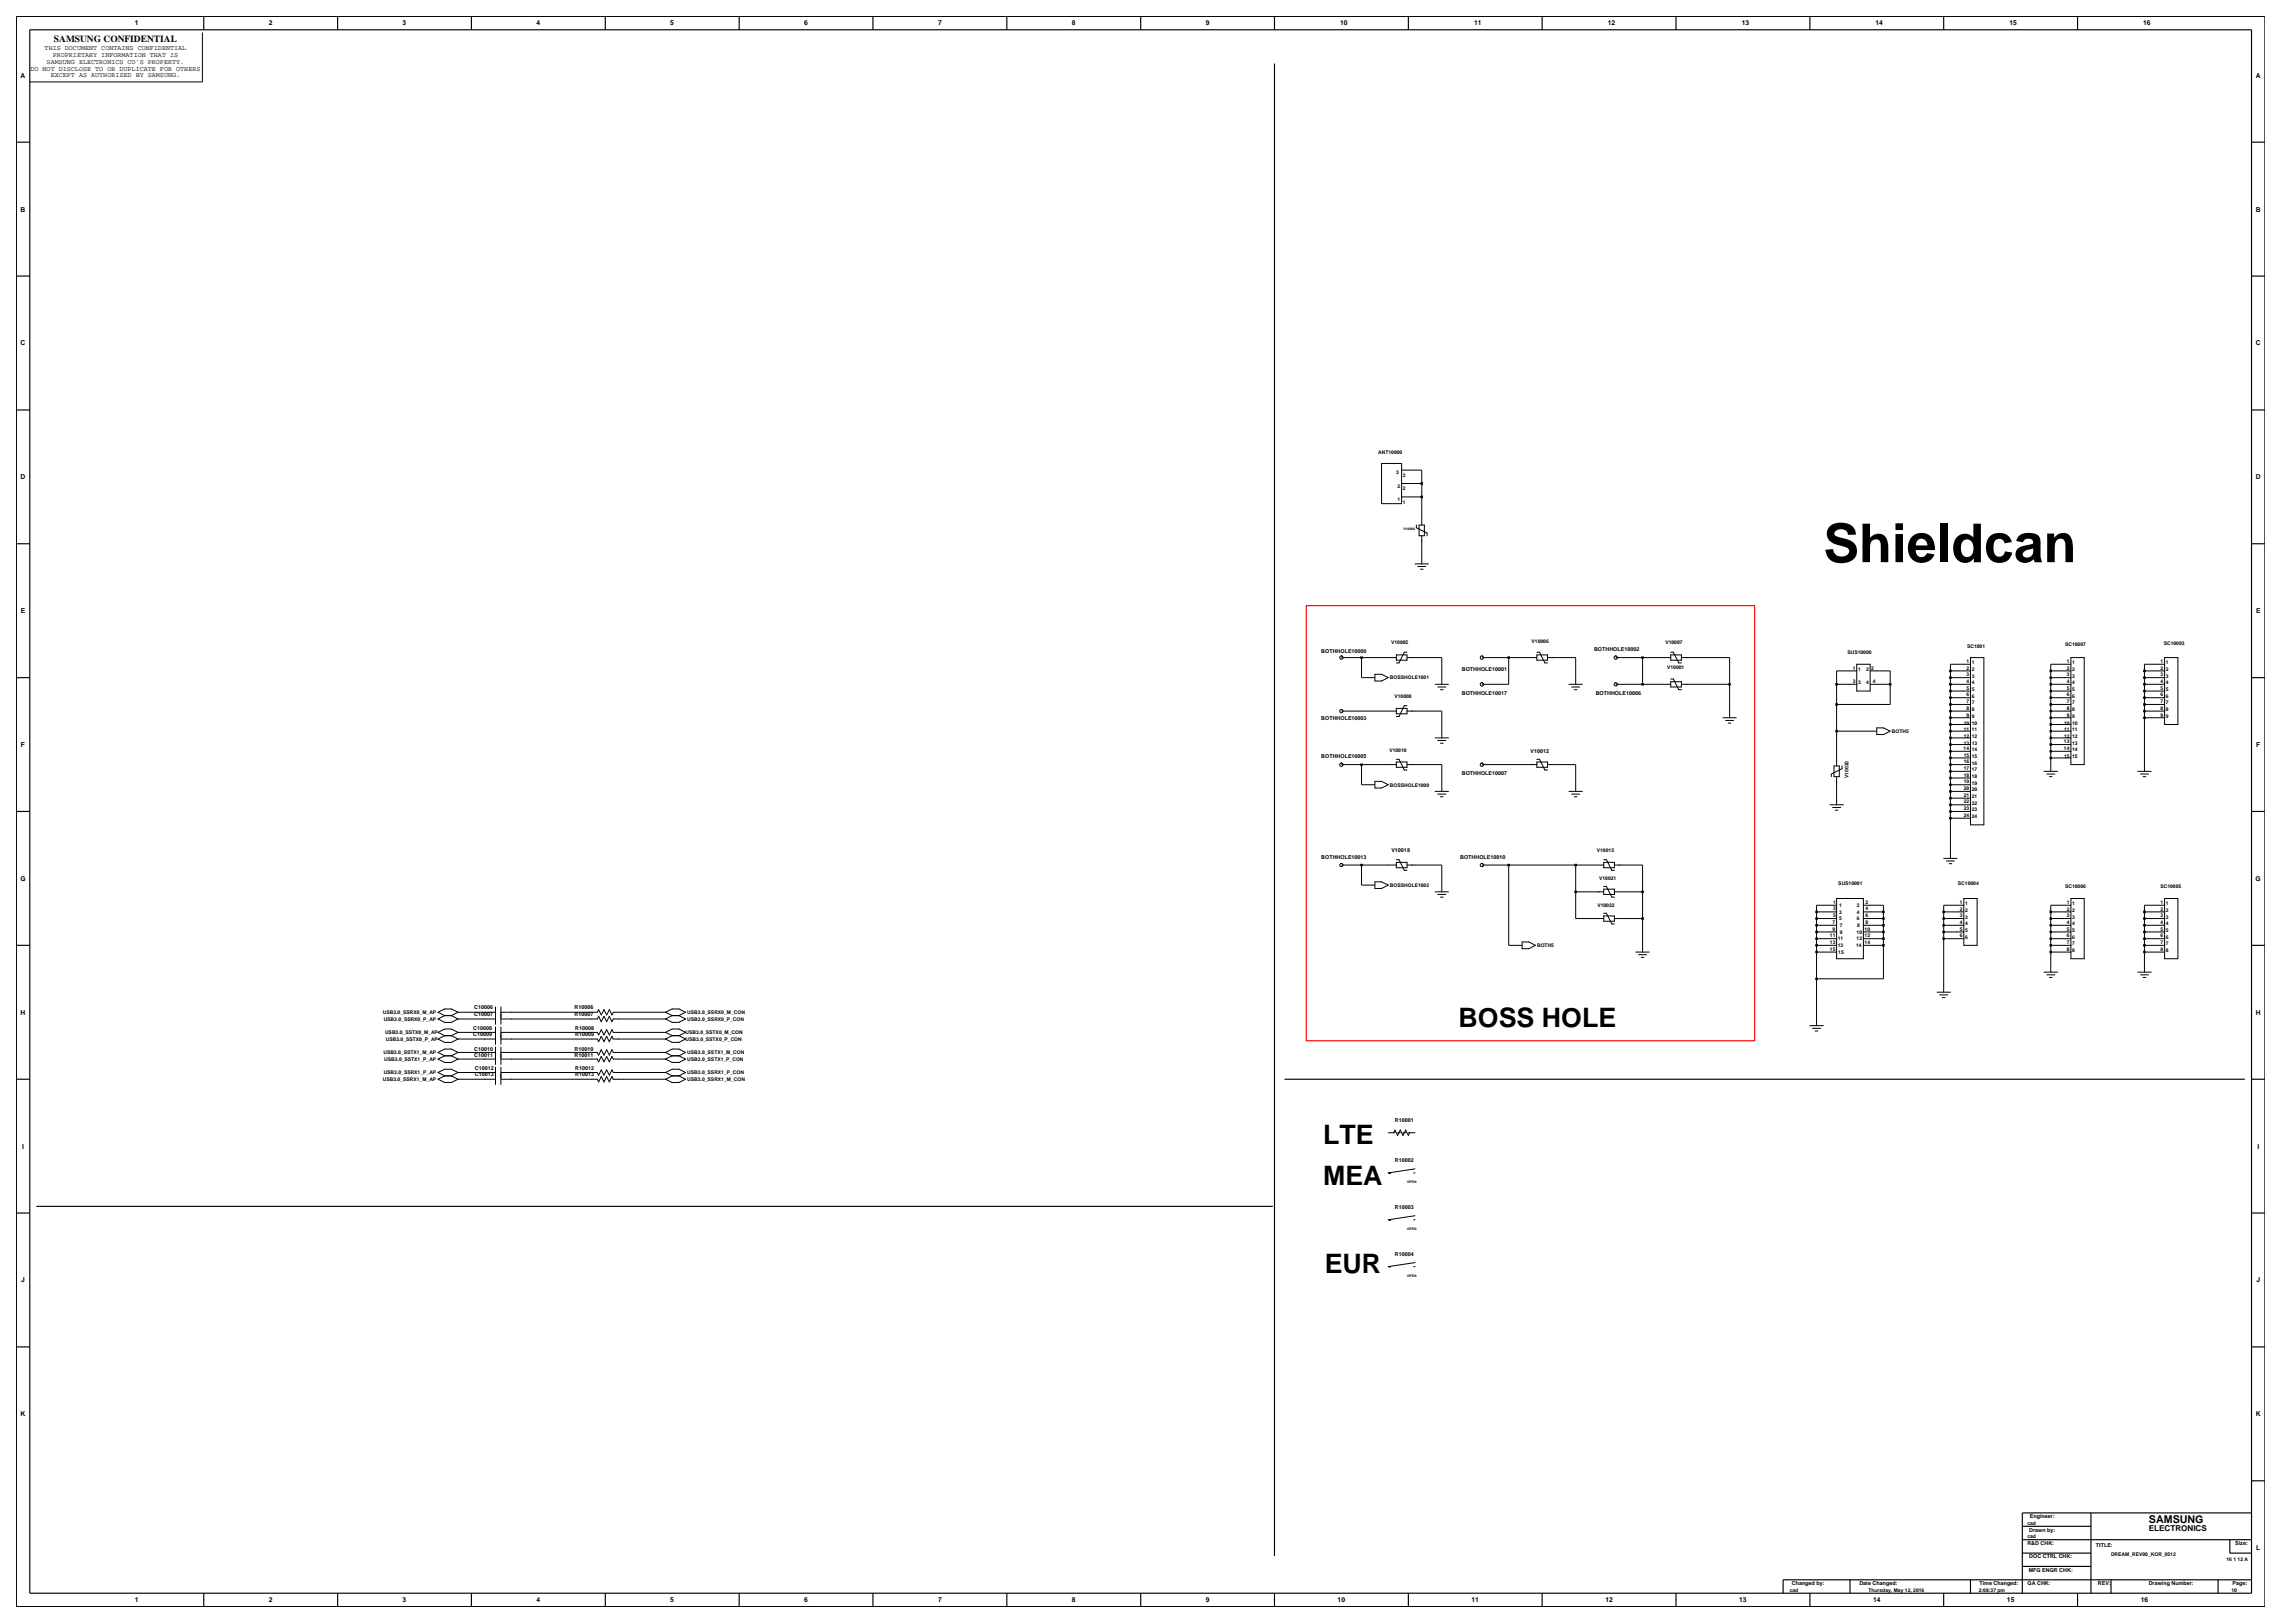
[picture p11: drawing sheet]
<svg xmlns="http://www.w3.org/2000/svg" width="420mm" height="297mm" viewBox="0 0 420 297" stroke-linecap="round" stroke-linejoin="round" font-family="sans-serif">
<defs><g id="words">
<text font-size="9.8" x="333.7" y="102.9">Shieldcan</text>
<g font-size="4.9">
<text x="266.9" y="188">BOSS HOLE</text>
<text x="242.1" y="209.4">LTE</text>
<text x="242.1" y="216.8">MEA</text>
<text x="242.4" y="233">EUR</text>
</g>
<text font-size="2" x="393.3" y="278.8">SAMSUNG</text>
<text font-size="1.7" x="9.9" y="7.7">SAMSUNG CONFIDENTIAL</text>
<text font-size="1.5" x="393.3" y="280.1">ELECTRONICS</text>
<g font-size="1.2">
<text x="24.7" y="4.7">1</text>
<text x="49.2" y="4.7">2</text>
<text x="73.7" y="4.7">3</text>
<text x="98.2" y="4.7">4</text>
<text x="122.7" y="4.7">5</text>
<text x="147.2" y="4.7">6</text>
<text x="171.7" y="4.7">7</text>
<text x="196.2" y="4.7">8</text>
<text x="220.7" y="4.7">9</text>
<text x="245.3" y="4.7">10</text>
<text x="269.8" y="4.7">11</text>
<text x="294.3" y="4.7">12</text>
<text x="318.7" y="4.7">13</text>
<text x="343.2" y="4.7">14</text>
<text x="367.7" y="4.7">15</text>
<text x="392.2" y="4.7">16</text>
<text x="8.2" y="9.2">THIS DOCUMENT CONTAINS CONFIDENTIAL</text>
<text x="8.5" y="11.7">SAMSUNG ELECTRONICS CO'S PROPERTY.</text>
<text x="9.6" y="10.5">PROPRIETARY INFORMATION THAT IS</text>
<text x="3.8" y="14.2">A</text>
<text x="5.6" y="12.9">DO NOT DISCLOSE TO OR DUPLICATE FOR OTHERS</text>
<text x="9.3" y="14.1">EXCEPT AS AUTHORIZED BY SAMSUNG.</text>
<text x="412.8" y="14.2">A</text>
<text x="3.8" y="38.7">B</text>
<text x="412.8" y="38.7">B</text>
<text x="3.8" y="63.2">C</text>
<text x="412.8" y="63.2">C</text>
<text x="3.8" y="87.7">D</text>
<text x="412.8" y="87.7">D</text>
<text x="3.8" y="112.2">E</text>
<text x="412.9" y="112.2">E</text>
<text x="3.8" y="136.7">F</text>
<text x="412.9" y="136.7">F</text>
<text x="3.7" y="161.2">G</text>
<text x="412.8" y="161.2">G</text>
<text x="3.8" y="185.7">H</text>
<text x="412.8" y="185.7">H</text>
<text x="4" y="210.2">I</text>
<text x="413.1" y="210.2">I</text>
<text x="3.9" y="234.7">J</text>
<text x="412.9" y="234.7">J</text>
<text x="3.8" y="259.2">K</text>
<text x="412.8" y="259.2">K</text>
<text x="412.9" y="283.7">L</text>
<text x="24.7" y="293.2">1</text>
<text x="49.2" y="293.2">2</text>
<text x="73.7" y="293.2">3</text>
<text x="98.2" y="293.2">4</text>
<text x="122.7" y="293.2">5</text>
<text x="147.2" y="293.2">6</text>
<text x="171.7" y="293.2">7</text>
<text x="196.2" y="293.2">8</text>
<text x="220.7" y="293.2">9</text>
<text x="244.8" y="293.2">10</text>
<text x="269.3" y="293.2">11</text>
<text x="293.8" y="293.2">12</text>
<text x="318.3" y="293.2">13</text>
<text x="342.8" y="293.2">14</text>
<text x="367.3" y="293.2">15</text>
<text x="391.8" y="293.2">16</text>
</g>
<g font-size="1">
<text x="241.8" y="119.5">BOTHHOLE10000</text>
<text x="291.7" y="119.2">BOTHHOLE10002</text>
<text x="267.5" y="122.8">BOTHHOLE10001</text>
<text x="241.8" y="131.7">BOTHHOLE10003</text>
<text x="267.5" y="127.1">BOTHHOLE10017</text>
<text x="292" y="127.1">BOTHHOLE10006</text>
<text x="280.1" y="137.8">V10012</text>
<text x="241.8" y="138.7">BOTHHOLE10005</text>
<text x="267.5" y="141.8">BOTHHOLE10007</text>
<text x="254.6" y="155.9">V10018</text>
<text x="241.8" y="157.1">BOTHHOLE10013</text>
<text x="267.2" y="157.1">BOTHHOLE10010</text>
<text x="86.8" y="184.7">C10006</text>
<text x="86.8" y="185.9">C10007</text>
<text x="105.2" y="184.7">R10006</text>
<text x="105.2" y="185.9">R10007</text>
<text x="86.6" y="188.4">C10008</text>
<text x="86.6" y="189.6">C10009</text>
<text x="105.3" y="189.6">R10009</text>
<text x="105.3" y="188.4">R10008</text>
<text x="86.8" y="193.5">C10011</text>
<text x="86.8" y="192.3">C10010</text>
<text x="86.9" y="197">C10013</text>
<text x="86.9" y="195.7">C10012</text>
<text x="105.2" y="193.5">R10011</text>
<text x="105.2" y="192.3">R10010</text>
<text x="105.3" y="195.7">R10012</text>
<text x="105.3" y="197">R10013</text>
<text x="255.3" y="205.3">R10001</text>
<text x="255.3" y="212.7">R10002</text>
<text x="255.3" y="221.2">R10003</text>
<text x="255.3" y="229.8">R10004</text>
<text x="371.4" y="280.2">Drawn by:</text>
<text x="371.5" y="277.8">Engineer:</text>
<text x="371" y="282.7">R&amp;D CHK:</text>
<text x="371.3" y="287.6">MFG ENGR CHK:</text>
<text x="371.4" y="285.2">DOC CTRL CHK:</text>
<text x="383.6" y="283">TITLE:</text>
<text x="409.1" y="282.7">Size:</text>
<text x="327.9" y="290.1">Changed by:</text>
<text x="340.3" y="290.1">Date Changed:</text>
<text x="362.2" y="290.1">Time Changed:</text>
<text x="371.1" y="290.1">QA CHK:</text>
<text x="383.9" y="290.1">REV:</text>
<text x="393.2" y="290.1">Drawing Number:</text>
<text x="408.6" y="290.1">Page:</text>
</g>
<g font-size=".9">
<text x="252.2" y="83">ANT10000</text>
<text x="255.5" y="86.8">3</text>
<text x="255.8" y="89.2">2</text>
<text x="256.8" y="89.7">2</text>
<text x="256.8" y="87.3">3</text>
<text x="255.8" y="91.7">1</text>
<text x="256.8" y="92.2">1</text>
<text x="254.6" y="117.9">V10005</text>
<text x="280.3" y="117.6">V10006</text>
<text x="304.8" y="117.9">V10007</text>
<text x="338.1" y="119.6">SUS10000</text>
<text x="360" y="118.6">SC1001</text>
<text x="377.9" y="118.2">SC10007</text>
<text x="396" y="118">SC10003</text>
<text x="254.4" y="124.3">BOSSHOLE1001</text>
<text x="305.1" y="122.5">V10001</text>
<text x="339.1" y="122.5">1</text>
<text x="339.1" y="125">3</text>
<text x="340" y="122.8">1</text>
<text x="340" y="125.2">3</text>
<text x="341.5" y="122.8">2</text>
<text x="341.5" y="125.2">4</text>
<text x="342.5" y="122.5">2</text>
<text x="342.7" y="125">4</text>
<text x="359.9" y="123.8">3</text>
<text x="359.9" y="125">4</text>
<text x="359.9" y="122.5">2</text>
<text x="359.9" y="121.3">1</text>
<text x="360.9" y="124">3</text>
<text x="360.9" y="125.2">4</text>
<text x="360.9" y="122.8">2</text>
<text x="360.9" y="121.5">1</text>
<text x="378.2" y="122.5">2</text>
<text x="378.2" y="123.8">3</text>
<text x="378.2" y="125">4</text>
<text x="378.2" y="121.3">1</text>
<text x="379.2" y="122.8">2</text>
<text x="379.2" y="124">3</text>
<text x="379.2" y="125.2">4</text>
<text x="379.2" y="121.5">1</text>
<text x="395.4" y="121.3">1</text>
<text x="395.4" y="122.5">2</text>
<text x="395.4" y="123.8">3</text>
<text x="395.4" y="125">4</text>
<text x="396.4" y="125.2">4</text>
<text x="396.4" y="121.5">1</text>
<text x="396.4" y="122.8">2</text>
<text x="396.4" y="124">3</text>
<text x="255.2" y="127.7">V10008</text>
<text x="359.9" y="126.2">5</text>
<text x="359.9" y="127.4">6</text>
<text x="359.9" y="128.7">7</text>
<text x="359.9" y="129.9">8</text>
<text x="359.9" y="131.1">9</text>
<text x="360.9" y="126.5">5</text>
<text x="360.9" y="127.7">6</text>
<text x="360.9" y="128.9">7</text>
<text x="360.9" y="130.1">8</text>
<text x="360.9" y="131.3">9</text>
<text x="378.2" y="131.1">9</text>
<text x="378.2" y="126.2">5</text>
<text x="378.2" y="127.4">6</text>
<text x="378.2" y="128.7">7</text>
<text x="378.2" y="129.9">8</text>
<text x="379.2" y="126.5">5</text>
<text x="379.2" y="127.7">6</text>
<text x="379.2" y="128.9">7</text>
<text x="379.2" y="130.1">8</text>
<text x="379.2" y="131.3">9</text>
<text x="395.4" y="126.2">5</text>
<text x="395.4" y="127.4">6</text>
<text x="395.4" y="128.7">7</text>
<text x="395.4" y="129.9">8</text>
<text x="395.4" y="131.1">9</text>
<text x="396.4" y="126.5">5</text>
<text x="396.4" y="127.7">6</text>
<text x="396.4" y="128.9">7</text>
<text x="396.4" y="130.1">8</text>
<text x="396.4" y="131.3">9</text>
<text x="254.3" y="137.5">V10010</text>
<text x="346.2" y="134.1">BOTH5</text>
<text x="359.3" y="137.2">14</text>
<text x="359.4" y="132.6">10</text>
<text x="359.4" y="133.8">11</text>
<text x="359.4" y="135">12</text>
<text x="359.4" y="136.2">13</text>
<text x="360.9" y="132.6">10</text>
<text x="360.9" y="133.8">11</text>
<text x="360.9" y="135">12</text>
<text x="360.9" y="136.2">13</text>
<text x="360.9" y="137.5">14</text>
<text x="377.7" y="136">13</text>
<text x="377.7" y="137.2">14</text>
<text x="377.8" y="132.6">10</text>
<text x="377.8" y="133.8">11</text>
<text x="377.8" y="135">12</text>
<text x="379.2" y="132.6">10</text>
<text x="379.2" y="133.8">11</text>
<text x="379.2" y="135">12</text>
<text x="379.2" y="136.2">13</text>
<text x="379.2" y="137.5">14</text>
<text x="254.4" y="143.9">BOSSHOLE1000</text>
<text x="338.3" y="142.4" transform="rotate(-90 338.3 142.4)">V10020</text>
<text x="359.4" y="142.1">18</text>
<text x="359.4" y="143.4">19</text>
<text x="359.4" y="138.4">15</text>
<text x="359.4" y="139.7">16</text>
<text x="359.4" y="140.9">17</text>
<text x="360.9" y="142.4">18</text>
<text x="360.9" y="143.6">19</text>
<text x="360.9" y="138.7">15</text>
<text x="360.9" y="139.9">16</text>
<text x="360.9" y="141.1">17</text>
<text x="377.8" y="138.7">15</text>
<text x="379.2" y="138.7">15</text>
<text x="359.4" y="144.6">20</text>
<text x="359.4" y="145.8">21</text>
<text x="359.4" y="147">22</text>
<text x="359.4" y="148.3">23</text>
<text x="359.4" y="149.5">24</text>
<text x="360.9" y="144.8">20</text>
<text x="360.9" y="146">21</text>
<text x="360.9" y="147.3">22</text>
<text x="360.9" y="148.5">23</text>
<text x="360.9" y="149.7">24</text>
<text x="292.2" y="155.9">V10015</text>
<text x="292.6" y="161">V10021</text>
<text x="336.4" y="162">SUS10001</text>
<text x="358.3" y="162">SC10004</text>
<text x="254.4" y="162.3">BOSSHOLE1002</text>
<text x="292.3" y="165.9">V10022</text>
<text x="335.5" y="167.8">5</text>
<text x="335.5" y="166.6">3</text>
<text x="335.5" y="165.3">1</text>
<text x="336.6" y="167.2">3</text>
<text x="336.6" y="166">1</text>
<text x="339.8" y="166">2</text>
<text x="339.8" y="167.2">4</text>
<text x="341.4" y="167.8">6</text>
<text x="341.4" y="165.3">2</text>
<text x="341.4" y="166.6">4</text>
<text x="358.7" y="166.6">2</text>
<text x="358.7" y="167.9">3</text>
<text x="358.7" y="165.4">1</text>
<text x="359.6" y="166.9">2</text>
<text x="359.6" y="165.6">1</text>
<text x="377.9" y="162.4">SC10006</text>
<text x="378.2" y="165.4">1</text>
<text x="378.2" y="166.6">2</text>
<text x="378.2" y="167.9">3</text>
<text x="379.2" y="165.6">1</text>
<text x="379.2" y="166.9">2</text>
<text x="395.4" y="162.4">SC10005</text>
<text x="395.4" y="165.4">1</text>
<text x="395.4" y="166.6">2</text>
<text x="395.4" y="167.9">3</text>
<text x="396.4" y="166.9">2</text>
<text x="396.4" y="165.6">1</text>
<text x="281.3" y="173.3">BOTH5</text>
<text x="334.9" y="171.5">11</text>
<text x="334.9" y="172.7">13</text>
<text x="334.9" y="174">15</text>
<text x="335.4" y="169.1">7</text>
<text x="335.4" y="170.3">9</text>
<text x="336.3" y="172.1">11</text>
<text x="336.3" y="173.3">13</text>
<text x="336.6" y="168.4">5</text>
<text x="336.7" y="169.6">7</text>
<text x="336.7" y="170.9">9</text>
<text x="339.7" y="173.3">14</text>
<text x="339.8" y="172.1">12</text>
<text x="339.8" y="170.9">10</text>
<text x="339.8" y="168.4">6</text>
<text x="339.9" y="169.6">8</text>
<text x="341.2" y="171.5">12</text>
<text x="341.2" y="172.7">14</text>
<text x="341.2" y="170.3">10</text>
<text x="341.4" y="169">8</text>
<text x="358.7" y="169.1">4</text>
<text x="358.7" y="170.3">5</text>
<text x="358.7" y="171.5">6</text>
<text x="359.6" y="168.1">3</text>
<text x="359.6" y="169.3">4</text>
<text x="359.6" y="170.5">5</text>
<text x="359.6" y="171.8">6</text>
<text x="378.2" y="174">8</text>
<text x="378.2" y="169.1">4</text>
<text x="378.2" y="170.3">5</text>
<text x="378.2" y="171.5">6</text>
<text x="378.2" y="172.7">7</text>
<text x="379.2" y="168.1">3</text>
<text x="379.2" y="169.3">4</text>
<text x="379.2" y="170.5">5</text>
<text x="379.2" y="171.8">6</text>
<text x="379.2" y="173">7</text>
<text x="395.4" y="174">8</text>
<text x="395.4" y="169.1">4</text>
<text x="395.4" y="170.3">5</text>
<text x="395.4" y="171.5">6</text>
<text x="395.4" y="172.7">7</text>
<text x="396.4" y="168.1">3</text>
<text x="396.4" y="169.3">4</text>
<text x="396.4" y="170.5">5</text>
<text x="396.4" y="171.8">6</text>
<text x="396.4" y="173">7</text>
<text x="336.4" y="174.5">15</text>
<text x="379.2" y="174.2">8</text>
<text x="396.4" y="174.2">8</text>
<text x="70.1" y="185.6">USB3.0_SSRX0_M_AP</text>
<text x="125.8" y="185.6">USB3.0_SSRX0_M_CON</text>
<text x="70.2" y="186.8">USB3.0_SSRX0_P_AP</text>
<text x="70.5" y="189.2">USB3.0_SSTX0_M_AP</text>
<text x="70.6" y="190.5">USB3.0_SSTX0_P_AP</text>
<text x="125.5" y="190.5">USB3.0_SSTX0_P_CON</text>
<text x="125.5" y="189.2">USB3.0_SSTX0_M_CON</text>
<text x="125.8" y="186.8">USB3.0_SSRX0_P_CON</text>
<text x="70.1" y="197.8">USB3.0_SSRX1_M_AP</text>
<text x="70.2" y="192.9">USB3.0_SSTX1_M_AP</text>
<text x="70.2" y="196.6">USB3.0_SSRX1_P_AP</text>
<text x="70.3" y="194.1">USB3.0_SSTX1_P_AP</text>
<text x="125.8" y="194.1">USB3.0_SSTX1_P_CON</text>
<text x="125.8" y="192.9">USB3.0_SSTX1_M_CON</text>
<text x="125.8" y="197.8">USB3.0_SSRX1_M_CON</text>
<text x="125.8" y="196.6">USB3.0_SSRX1_P_CON</text>
<text x="371" y="281.4">cad</text>
<text x="371" y="279">cad</text>
<text x="386.3" y="284.8">DREAM_REV00_KOR_0512</text>
<text x="407.5" y="285.7">16 1 12 A</text>
<text x="327.5" y="291.2">cad</text>
<text x="341.9" y="291.2">Thursday, May 12, 2016</text>
<text x="362.1" y="291.2">2:08:37 pm</text>
<text x="408.4" y="291.2">10</text>
</g>
<g font-size=".6">
<text x="256.8" y="96.9">V10000</text>
<text x="257.5" y="216.5">OPEN</text>
<text x="257.5" y="225.1">OPEN</text>
<text x="257.5" y="233.7">OPEN</text>
</g>
</g></defs>
<!-- layer: MFD Layer /idea/tmp/Extended-Print.user.sheet10.16.mfd -->
<g fill="none" stroke="#000" stroke-width=".18">
<path d="M37 5.9v9.1h-31.5M252.8 84.8h3.7v7.4h-3.7zM256.5 86h3.7v10.1M256.5 90.9h3.7M256.5 88.5h3.7M259.2 96.1v.5l2 .9v.5M259.7 96.1h1v1.9h-1zM260.2 98v5.2M255.5 119.8h2v1h-2zM257.5 119.3h-.5l-1 2h-.5M259 103.2h2.4M259.5 103.7h1.4"/>
<path d="M259.9 104.2h.5M281.3 119.8h1.9v1h-1.9zM281.3 119.3h.4l1 2h.5M305.8 119.8h1.9v1h-1.9zM305.8 119.3h.4l1 2h.5M245.5 120.3h10M245.5 130.1h10M245.5 139.9h10M249.2 120.3v3.7h2.4M249.2 139.9v3.7h2.4M251.6 123.4h1.2l1.3 .6-1.3 .6h-1.2zM255.5 129.6h2v1h-2z"/>
<path d="M255.5 139.4h2v1h-2zM255.5 138.9h.5l1 2h.5M257.5 120.3h6.4v4.9M257.5 130.1h6.4v4.9M257.5 139.9h6.4v4.9M257.5 129.1h-.5l-1 2h-.5M262.6 135h2.5M262.6 125.2h2.5M263.1 135.5h1.5M263.1 125.7h1.5M263.6 136h.5M263.6 126.2h.5"/>
<path d="M271.2 120.3h10.1M271.2 139.9h10.1M276.1 120.3v4.9h-4.9M281.3 139.4h1.9v1h-1.9zM281.3 138.9h.4l1 2h.5M283.2 120.3h5.2v4.9M283.2 139.9h5.2v4.9M287.1 125.2h2.5M287.6 125.7h1.5M288.1 126.2h.5M295.7 120.3h10.1M295.7 125.2h10.1"/>
<path d="M300.6 120.3v4.9M305.8 124.7h1.9v1h-1.9zM305.8 124.2h.4l1 2h.5M307.7 120.3h8.8v11M307.7 125.2h8.8M315.3 131.3h2.4M315.8 131.8h1.5M316.3 132.3h.5M336.1 125.2h3.7M336.1 133.8h7.4M339.8 122.8h-3.7v17.4M339.8 121.5h2.4v5h-2.4z"/>
<path d="M342.2 125.2h3.7M342.2 122.8h3.7v6.1h-9.8M343.5 133.2h1.2l1.2 .6-1.2 .6h-1.2zM356.9 135h3.7M356.9 125.2h3.7M356.9 130.1h3.7M356.9 139.9h3.7M356.9 122.8h3.7M356.9 124h3.7M356.9 126.5h3.7M356.9 127.7h3.7M356.9 128.9h3.7"/>
<path d="M356.9 131.3h3.7M356.9 132.6h3.7M356.9 133.8h3.7M356.9 136.2h3.7M356.9 137.5h3.7M356.9 138.7h3.7M360.6 121.5h-3.7v35.6M360.6 120.3h2.5v30.6h-2.5zM375.3 135h3.7M375.3 125.2h3.7M375.3 130.1h3.7M375.3 122.8h3.7"/>
<path d="M375.3 124h3.7M375.3 126.5h3.7M375.3 127.7h3.7M375.3 128.9h3.7M375.3 131.3h3.7M375.3 132.6h3.7M375.3 133.8h3.7M375.3 136.2h3.7M375.3 137.5h3.7M375.3 138.7h3.7M379 120.3h2.4v19.6h-2.4zM379 121.5h-3.7v19.6"/>
<path d="M392.4 125.2h3.7M392.4 130.1h3.7M392.4 122.8h3.7M392.4 124h3.7M392.4 126.5h3.7M392.4 127.7h3.7M392.4 128.9h3.7M392.4 131.3h3.7M396.1 120.3h2.5v12.3h-2.5zM396.1 121.5h-3.7v19.6M245.5 158.3h10M249.2 158.3v3.7h2.4"/>
<path d="M251.6 143h1.2l1.3 .6-1.3 .6h-1.2zM255.5 157.8h2v1h-2zM255.5 157.3h.5l1 2h.5M257.5 158.3h6.4v4.9M262.6 144.8h2.5M263.1 145.3h1.5M263.6 145.8h.5M271.2 158.3h22.3M276.1 158.3v14.7h2.5M287.1 144.8h2.5M287.6 145.3h1.5M288.1 145.8h.5"/>
<path d="M288.4 158.3v9.8h5.1M293.5 157.8h2v1h-2zM293.5 157.3h.5l1 2h.5M295.5 158.3h5.1v15.9M334.9 147.3h2.4M335.4 147.8h1.4M335.6 140.2h1v1.9h-1zM335.9 148.3h.5M336.1 142.1v5.2M337.1 140.2v.5l-2 .9v.5M355.7 157.1h2.5M356.2 157.6h1.5"/>
<path d="M356.7 158h.5M356.9 141.1h3.7M356.9 144.8h3.7M356.9 143.6h3.7M356.9 142.4h3.7M356.9 146h3.7M356.9 149.7h3.7M356.9 148.5h3.7M356.9 147.3h3.7M374.1 141.1h2.4M374.6 141.6h1.4M375.1 142.1h.4"/>
<path d="M391.2 141.1h2.5M391.7 141.6h1.5M392.2 142.1h.5M251.6 161.4h1.2l1.3 .6-1.3 .6h-1.2zM262.6 163.2h2.5M263.1 163.7h1.5M263.6 164.2h.5M278.6 172.4h1.2l1.2 .6-1.2 .6h-1.2zM288.4 163.2h5.1M293.5 162.7h2v1h-2zM293.5 162.2h.5l1 2h.5M293.5 167.6h2v1h-2z"/>
<path d="M293.5 167.1h.5l1 2h.5M295.5 163.2h5.1M295.5 168.1h5.1M299.4 174.2h2.4M299.9 174.7h1.4M300.4 175.2h.4M332.4 168.1h3.7M332.4 174.2h3.7M332.4 166.9h3.7M332.4 169.3h3.7M332.4 170.5h3.7M332.4 171.8h3.7"/>
<path d="M332.4 173h3.7M336.1 165.6h-3.7v22.1M336.1 164.4h4.9v11h-4.9zM341 168.1h3.7M341 166.9h3.7M341 169.3h3.7M341 165.6h3.7v13.5h-12.3M341 170.5h3.7M341 171.8h3.7M341 173h3.7M355.7 168.1h3.7M355.7 166.9h3.7"/>
<path d="M355.7 169.3h3.7M355.7 170.5h3.7M355.7 171.8h3.7M359.4 165.6h-3.7v16M359.4 164.4h2.4v8.6h-2.4zM374.1 177.9h2.4M374.6 178.4h1.4M375.1 178.9h.4M375.3 168.1h3.7M375.3 174.2h3.7M375.3 166.9h3.7M375.3 169.3h3.7"/>
<path d="M375.3 170.5h3.7M375.3 171.8h3.7M375.3 173h3.7M379 165.6h-3.7v12.3M379 164.4h2.4v11h-2.4zM391.2 177.9h2.5M391.7 178.4h1.5M392.2 178.9h.5M392.4 168.1h3.7M392.4 174.2h3.7M392.4 166.9h3.7M392.4 169.3h3.7"/>
<path d="M392.4 170.5h3.7M392.4 171.8h3.7M392.4 173h3.7M396.1 165.6h-3.7v12.3M396.1 164.4h2.5v11h-2.5zM81.4 196.9h1.2M81.4 193.2l-1.2 .6 1.2 .6h1.2l1.2-.6M81.4 193.2h1.2M81.4 185.8h1.2M81.4 189.5l-1.2 .6 1.2 .6h1.2l1.2-.6M81.4 189.5h1.2M81.4 196.9l-1.2 .6 1.2 .6h1.2l1.2-.6"/>
<path d="M81.4 185.8l-1.2 .7 1.2 .6h1.2l1.2-.6M82.6 189.5l1.2 .6M82.6 185.8l1.2 .7M82.6 196.9l1.2 .6M82.6 193.2l1.2 .6M83.8 196.3l-1.2-.6h-1.2l-1.2 .6 1.2 .6M83.8 193.8h6.9M83.8 197.5h6.9M83.8 188.9h6.9M83.8 192.6l-1.2 .6M83.8 192.6l-1.2-.6h-1.2l-1.2 .6 1.2 .6M83.8 196.3l-1.2 .6"/>
<path d="M83.8 196.3h6.9M83.8 185.2l-1.2-.6h-1.2l-1.2 .6 1.2 .6M83.8 188.9l-1.2 .6M83.8 188.9l-1.2-.6h-1.2l-1.2 .6 1.2 .6M83.8 185.2h6.9M83.8 185.2l-1.2 .6M83.8 192.6h6.9M83.8 190.1h6.9M83.8 186.5h6.9M90.7 184.3v3.1M90.7 187.9v3.2M90.7 191.6v3.2"/>
<path d="M90.7 195.3v3.2M91.7 193.8h17.6l.3 .5 .4-1 .5 1 .5-1 .5 1 .5-1 .2 .5h9.6M91.7 184.3v3.1M91.7 187.9v3.2M91.7 191.6v3.2M91.7 195.3v3.2M91.7 197.5h17.6l.3 .5 .4-1 .5 1 .5-1 .5 1 .5-1 .2 .5h9.6M91.7 188.9h17.6l.3 .5 .4-1 .5 1 .5-1 .5 1 .5-1 .2 .5h9.6M91.7 196.3h17.6l.3 .4 .4-.9 .5 .9 .5-.9 .5 .9 .5-.9 .2 .5h9.6M91.7 185.2h17.6l.3-.5 .4 1 .5-1 .5 1 .5-1 .5 1 .2-.5h9.6M91.7 192.6h17.6l.3 .5 .4-1 .5 1 .5-1 .5 1 .5-1 .2 .5h9.6M91.7 190.1h17.6l.3 .5 .4-1 .5 1 .5-1 .5 1 .5-1 .2 .5h9.6"/>
<path d="M91.7 186.5h17.6l.3-.5 .4 1 .5-1 .5 1 .5-1 .5 1 .2-.5h9.6M121.8 196.3l1.2 .6M121.8 196.3l1.2-.6h1.2l1.3 .6-1.3 .6M121.8 192.6l1.2-.6h1.2l1.3 .6-1.3 .6M121.8 185.2l1.2-.6h1.2l1.3 .6-1.3 .6M121.8 185.2l1.2 .6M121.8 188.9l1.2-.6h1.2l1.3 .6-1.3 .6M121.8 188.9l1.2 .6M121.8 192.6l1.2 .6M123 196.9h1.2M123 193.2h1.2M123 193.2l-1.2 .6"/>
<path d="M123 185.8h1.2M123 189.5h1.2M123 196.9l-1.2 .6M123 185.8l-1.2 .7M123 189.5l-1.2 .6M124.2 193.2l1.3 .6-1.3 .6h-1.2l-1.2-.6M124.2 189.5l1.3 .6-1.3 .6h-1.2l-1.2-.6M124.2 196.9l1.3 .6-1.3 .6h-1.2l-1.2-.6M124.2 185.8l1.3 .7-1.3 .6h-1.2l-1.2-.6M331.2 187.7h2.5M331.7 188.2h1.5M332.2 188.7h.5"/>
<path d="M354.5 181.6h2.4M355 182.1h1.4M355.5 182.5h.5M254.1 207.3h1.2M254.3 214.6h.1M255 207.3l.3-.5 .5 1 .5-1 .5 1 .4-1 .5 1 .3-.5M255.8 207.3h.5M256.8 207.3h.4M257.7 207.3h1.3M258.7 214.6h.3M259 213.9l-4.9 .7h.2M254.3 223.2h.1"/>
<path d="M254.3 231.8h.1M258.7 223.2h.3M258.7 231.8h.3M259 222.5l-4.9 .7h.2M259 231l-4.9 .8h.2"/>
<circle cx="245.5" cy="139.9" r=".31"/>
<circle cx="245.5" cy="130.1" r=".3"/>
<circle cx="245.5" cy="120.3" r=".31"/>
<circle cx="271.2" cy="139.9" r=".31"/>
<circle cx="271.2" cy="125.2" r=".31"/>
<circle cx="271.2" cy="120.3" r=".31"/>
<circle cx="295.7" cy="125.2" r=".31"/>
<circle cx="295.7" cy="120.3" r=".31"/>
<circle cx="245.5" cy="158.3" r=".3"/>
<circle cx="271.2" cy="158.3" r=".3"/>
</g>
<g fill="#000" stroke="#000" stroke-width=".21">
<path d="M260.1 90.8h.2v.3h-.2z" fill-rule="evenodd"/>
<path d="M260.1 88.4h.2v.2h-.2z" fill-rule="evenodd"/>
<path d="M249 120.2h.3v.2h-.3z" fill-rule="evenodd"/>
<path d="M276 120.2h.2v.2h-.2z" fill-rule="evenodd"/>
<path d="M300.5 125.1h.2v.2h-.2z" fill-rule="evenodd"/>
<path d="M300.5 120.2h.2v.2h-.2z" fill-rule="evenodd"/>
<path d="M316.4 125.1h.2v.2h-.2z" fill-rule="evenodd"/>
<path d="M336 133.7h.2v.2h-.2z" fill-rule="evenodd"/>
<path d="M336 128.8h.2v.2h-.2z" fill-rule="evenodd"/>
<path d="M336 125.1h.2v.2h-.2z" fill-rule="evenodd"/>
<path d="M345.8 125.1h.2v.2h-.2z" fill-rule="evenodd"/>
<path d="M356.8 138.6h.3v.2h-.3z" fill-rule="evenodd"/>
<path d="M356.8 137.4h.3v.2h-.3z" fill-rule="evenodd"/>
<path d="M356.8 136.1h.3v.3h-.3z" fill-rule="evenodd"/>
<path d="M356.8 134.9h.3v.2h-.3z" fill-rule="evenodd"/>
<path d="M356.8 133.7h.3v.2h-.3z" fill-rule="evenodd"/>
<path d="M356.8 132.5h.3v.2h-.3z" fill-rule="evenodd"/>
<path d="M356.8 131.2h.3v.3h-.3z" fill-rule="evenodd"/>
<path d="M356.8 130h.3v.2h-.3z" fill-rule="evenodd"/>
<path d="M356.8 128.8h.3v.2h-.3z" fill-rule="evenodd"/>
<path d="M356.8 127.5h.3v.3h-.3z" fill-rule="evenodd"/>
<path d="M356.8 126.3h.3v.3h-.3z" fill-rule="evenodd"/>
<path d="M356.8 125.1h.3v.2h-.3z" fill-rule="evenodd"/>
<path d="M356.8 123.9h.3v.2h-.3z" fill-rule="evenodd"/>
<path d="M356.8 122.6h.3v.3h-.3z" fill-rule="evenodd"/>
<path d="M375.2 138.6h.2v.2h-.2z" fill-rule="evenodd"/>
<path d="M375.2 137.4h.2v.2h-.2z" fill-rule="evenodd"/>
<path d="M375.2 136.1h.2v.3h-.2z" fill-rule="evenodd"/>
<path d="M375.2 134.9h.2v.2h-.2z" fill-rule="evenodd"/>
<path d="M375.2 133.7h.2v.2h-.2z" fill-rule="evenodd"/>
<path d="M375.2 132.5h.2v.2h-.2z" fill-rule="evenodd"/>
<path d="M375.2 131.2h.2v.3h-.2z" fill-rule="evenodd"/>
<path d="M375.2 130h.2v.2h-.2z" fill-rule="evenodd"/>
<path d="M375.2 128.8h.2v.2h-.2z" fill-rule="evenodd"/>
<path d="M375.2 127.5h.2v.3h-.2z" fill-rule="evenodd"/>
<path d="M375.2 126.3h.2v.3h-.2z" fill-rule="evenodd"/>
<path d="M375.2 125.1h.2v.2h-.2z" fill-rule="evenodd"/>
<path d="M375.2 123.9h.2v.2h-.2z" fill-rule="evenodd"/>
<path d="M375.2 122.6h.2v.3h-.2z" fill-rule="evenodd"/>
<path d="M392.3 131.2h.3v.3h-.3z" fill-rule="evenodd"/>
<path d="M392.3 130h.3v.2h-.3z" fill-rule="evenodd"/>
<path d="M392.3 128.8h.3v.2h-.3z" fill-rule="evenodd"/>
<path d="M392.3 127.5h.3v.3h-.3z" fill-rule="evenodd"/>
<path d="M392.3 126.3h.3v.3h-.3z" fill-rule="evenodd"/>
<path d="M392.3 125.1h.3v.2h-.3z" fill-rule="evenodd"/>
<path d="M392.3 123.9h.3v.2h-.3z" fill-rule="evenodd"/>
<path d="M392.3 122.6h.3v.3h-.3z" fill-rule="evenodd"/>
<path d="M249 158.2h.3v.2h-.3z" fill-rule="evenodd"/>
<path d="M249 139.8h.3v.2h-.3z" fill-rule="evenodd"/>
<path d="M276 158.2h.2v.2h-.2z" fill-rule="evenodd"/>
<path d="M288.2 158.2h.3v.2h-.3z" fill-rule="evenodd"/>
<path d="M356.8 149.6h.3v.2h-.3z" fill-rule="evenodd"/>
<path d="M356.8 148.4h.3v.2h-.3z" fill-rule="evenodd"/>
<path d="M356.8 147.1h.3v.3h-.3z" fill-rule="evenodd"/>
<path d="M356.8 145.9h.3v.3h-.3z" fill-rule="evenodd"/>
<path d="M356.8 144.7h.3v.2h-.3z" fill-rule="evenodd"/>
<path d="M356.8 143.5h.3v.2h-.3z" fill-rule="evenodd"/>
<path d="M356.8 142.2h.3v.3h-.3z" fill-rule="evenodd"/>
<path d="M356.8 141h.3v.3h-.3z" fill-rule="evenodd"/>
<path d="M356.8 139.8h.3v.2h-.3z" fill-rule="evenodd"/>
<path d="M288.2 163.1h.3v.2h-.3z" fill-rule="evenodd"/>
<path d="M300.5 168h.2v.2h-.2z" fill-rule="evenodd"/>
<path d="M300.5 163.1h.2v.2h-.2z" fill-rule="evenodd"/>
<path d="M332.3 179h.3v.2h-.3z" fill-rule="evenodd"/>
<path d="M332.3 174.1h.3v.2h-.3z" fill-rule="evenodd"/>
<path d="M332.3 172.9h.3v.2h-.3z" fill-rule="evenodd"/>
<path d="M332.3 171.6h.3v.3h-.3z" fill-rule="evenodd"/>
<path d="M332.3 170.4h.3v.3h-.3z" fill-rule="evenodd"/>
<path d="M332.3 169.2h.3v.2h-.3z" fill-rule="evenodd"/>
<path d="M332.3 168h.3v.2h-.3z" fill-rule="evenodd"/>
<path d="M332.3 166.7h.3v.3h-.3z" fill-rule="evenodd"/>
<path d="M344.6 172.9h.2v.2h-.2z" fill-rule="evenodd"/>
<path d="M344.6 171.6h.2v.3h-.2z" fill-rule="evenodd"/>
<path d="M344.6 170.4h.2v.3h-.2z" fill-rule="evenodd"/>
<path d="M344.6 169.2h.2v.2h-.2z" fill-rule="evenodd"/>
<path d="M344.6 168h.2v.2h-.2z" fill-rule="evenodd"/>
<path d="M344.6 166.7h.2v.3h-.2z" fill-rule="evenodd"/>
<path d="M355.6 171.6h.2v.3h-.2z" fill-rule="evenodd"/>
<path d="M355.6 170.4h.2v.3h-.2z" fill-rule="evenodd"/>
<path d="M355.6 169.2h.2v.2h-.2z" fill-rule="evenodd"/>
<path d="M355.6 168h.2v.2h-.2z" fill-rule="evenodd"/>
<path d="M355.6 166.7h.2v.3h-.2z" fill-rule="evenodd"/>
<path d="M375.2 174.1h.2v.2h-.2z" fill-rule="evenodd"/>
<path d="M375.2 172.9h.2v.2h-.2z" fill-rule="evenodd"/>
<path d="M375.2 171.6h.2v.3h-.2z" fill-rule="evenodd"/>
<path d="M375.2 170.4h.2v.3h-.2z" fill-rule="evenodd"/>
<path d="M375.2 169.2h.2v.2h-.2z" fill-rule="evenodd"/>
<path d="M375.2 168h.2v.2h-.2z" fill-rule="evenodd"/>
<path d="M375.2 166.7h.2v.3h-.2z" fill-rule="evenodd"/>
<path d="M392.3 174.1h.3v.2h-.3z" fill-rule="evenodd"/>
<path d="M392.3 172.9h.3v.2h-.3z" fill-rule="evenodd"/>
<path d="M392.3 171.6h.3v.3h-.3z" fill-rule="evenodd"/>
<path d="M392.3 170.4h.3v.3h-.3z" fill-rule="evenodd"/>
<path d="M392.3 169.2h.3v.2h-.3z" fill-rule="evenodd"/>
<path d="M392.3 168h.3v.2h-.3z" fill-rule="evenodd"/>
<path d="M392.3 166.7h.3v.3h-.3z" fill-rule="evenodd"/>
</g>
<g fill="none" stroke="#000" stroke-width=".21">
<path d="M3 3h411.5v291h-411.5zM5.5 5.5h406.5v286h-406.5zM37.3 3v2.5M61.8 3v2.5M86.3 3v2.5M110.8 3v2.5M135.3 3v2.5M159.8 3v2.5M184.3 3v2.5M208.8 3v2.5M233.2 3v2.5M233.2 11.6v273.1"/>
<path d="M257.7 3v2.5M282.2 3v2.5M306.7 3v2.5M331.2 3v2.5M355.7 3v2.5M380.2 3v2.5M3 26h2.5M412 26h2.5M3 50.5h2.5M412 50.5h2.5M3 75h2.5M412 75h2.5"/>
<path d="M3 99.5h2.5M412 99.5h2.5M3 124h2.5M412 124h2.5M3 148.5h2.5M412 148.5h2.5M3 173h2.5M412 173h2.5M3 197.5h2.5M235.1 197.5h175.7M412 197.5h2.5M3 222h2.5"/>
<path d="M6.7 220.8h226.2M412 222h2.5M3 246.5h2.5M412 246.5h2.5M370.1 279.3h12.6M382.7 276.8v14.7M412 271h2.5M412 276.8h-41.9v14.7M37.3 291.5v2.5M61.8 291.5v2.5M86.3 291.5v2.5M110.8 291.5v2.5"/>
<path d="M135.3 291.5v2.5M159.8 291.5v2.5M184.3 291.5v2.5M208.8 291.5v2.5M233.2 291.5v2.5M257.7 291.5v2.5M282.2 291.5v2.5M306.7 291.5v2.5M331.2 291.5v2.5M338.6 289.1v2.4M355.7 291.5v2.5M360.6 289.1v2.4"/>
<path d="M370.1 281.7h41.9M370.1 284.2h12.6M370.1 286.6h12.6M380.2 291.5v2.5M386.3 289.1v2.4M405.9 289.1v2.4M408.1 281.7v2.5h3.9M412 289.1h-85.7v2.4"/>
</g>
<path d="M239.1 110.8h82v79.6h-82z" fill="none" stroke="#f00" stroke-width=".21"/>
<use href="#words"/>
</svg>
